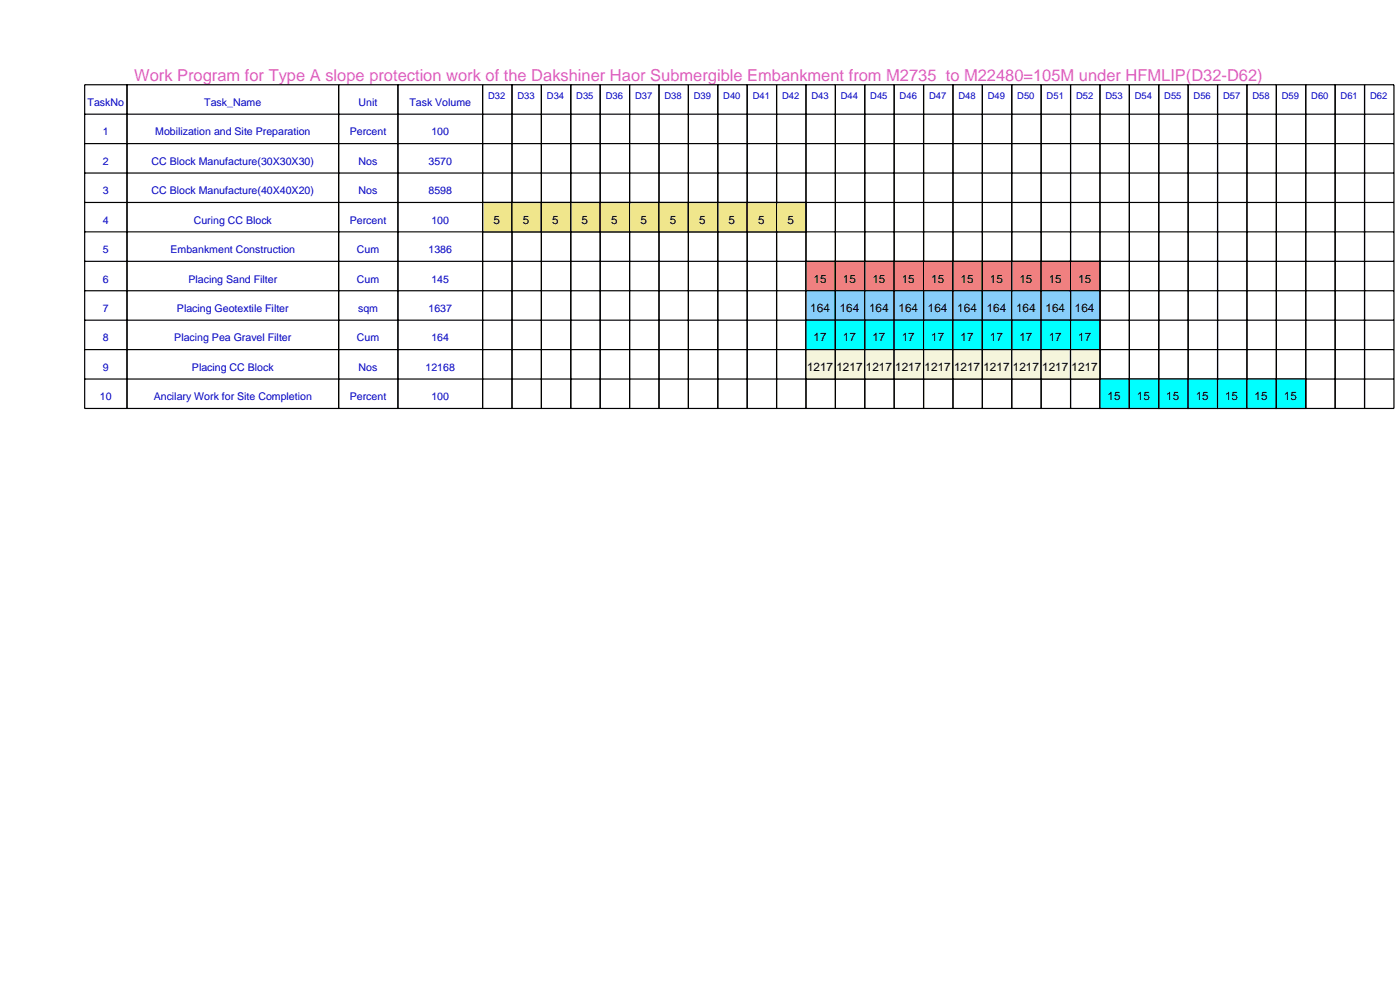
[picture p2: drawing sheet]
<svg xmlns="http://www.w3.org/2000/svg" width="420mm" height="297mm" viewBox="0 0 420 297" stroke-linecap="round" stroke-linejoin="round" font-family="sans-serif">
<defs><g id="words">
<text font-size="4.9" fill="#de5ec4" x="40.3" y="24.1">Work Program for Type A slope protection work of the Dakshiner Haor Submergible Embankment from M2735 to M22480=105M under HFMLIP(D32-D62)</text>
<g font-size="3.5">
<text x="148" y="67">5</text>
<text x="156.9" y="67">5</text>
<text x="165.7" y="67">5</text>
<text x="174.5" y="67">5</text>
<text x="183.3" y="67">5</text>
<text x="192.1" y="67">5</text>
<text x="200.9" y="67">5</text>
<text x="209.8" y="67">5</text>
<text x="218.6" y="67">5</text>
<text x="227.4" y="67">5</text>
<text x="236.2" y="67">5</text>
<text x="244.1" y="84.7">15</text>
<text x="252.9" y="84.7">15</text>
<text x="261.7" y="84.7">15</text>
<text x="270.5" y="84.7">15</text>
<text x="279.3" y="84.7">15</text>
<text x="288.2" y="84.7">15</text>
<text x="297" y="84.7">15</text>
<text x="305.8" y="84.7">15</text>
<text x="314.6" y="84.7">15</text>
<text x="323.4" y="84.7">15</text>
<text x="243.1" y="93.5">164</text>
<text x="251.9" y="93.5">164</text>
<text x="260.7" y="93.5">164</text>
<text x="269.5" y="93.5">164</text>
<text x="278.4" y="93.5">164</text>
<text x="287.2" y="93.5">164</text>
<text x="296" y="93.5">164</text>
<text x="304.8" y="93.5">164</text>
<text x="313.6" y="93.5">164</text>
<text x="322.5" y="93.5">164</text>
<text x="244.1" y="102.3">17</text>
<text x="252.9" y="102.3">17</text>
<text x="261.7" y="102.3">17</text>
<text x="270.5" y="102.3">17</text>
<text x="279.3" y="102.3">17</text>
<text x="288.2" y="102.3">17</text>
<text x="297" y="102.3">17</text>
<text x="305.8" y="102.3">17</text>
<text x="314.6" y="102.3">17</text>
<text x="323.4" y="102.3">17</text>
<text x="242.1" y="111.1">1217</text>
<text x="250.9" y="111.1">1217</text>
<text x="259.7" y="111.1">1217</text>
<text x="268.6" y="111.1">1217</text>
<text x="277.4" y="111.1">1217</text>
<text x="286.2" y="111.1">1217</text>
<text x="295" y="111.1">1217</text>
<text x="303.8" y="111.1">1217</text>
<text x="312.7" y="111.1">1217</text>
<text x="321.5" y="111.1">1217</text>
<text x="332.3" y="119.9">15</text>
<text x="341.1" y="119.9">15</text>
<text x="349.9" y="119.9">15</text>
<text x="358.7" y="119.9">15</text>
<text x="367.5" y="119.9">15</text>
<text x="376.4" y="119.9">15</text>
<text x="385.2" y="119.9">15</text>
</g>
<g font-size="3.2" fill="#0000c4">
<text x="26.3" y="31.8">TaskNo</text>
<text x="61.3" y="31.8">Task_Name</text>
<text x="107.6" y="31.8">Unit</text>
<text x="122.8" y="31.8">Task Volume</text>
<text x="30.9" y="40.6">1</text>
<text x="46.6" y="40.6">Mobilization and Site Preparation</text>
<text x="104.9" y="40.6">Percent</text>
<text x="129.4" y="40.6">100</text>
<text x="30.9" y="49.4">2</text>
<text x="45.5" y="49.4">CC Block Manufacture(30X30X30)</text>
<text x="107.6" y="49.4">Nos</text>
<text x="128.5" y="49.4">3570</text>
<text x="30.9" y="58.2">3</text>
<text x="45.5" y="58.2">CC Block Manufacture(40X40X20)</text>
<text x="107.6" y="58.2">Nos</text>
<text x="128.5" y="58.2">8598</text>
<text x="30.9" y="67">4</text>
<text x="58.1" y="67">Curing CC Block</text>
<text x="104.9" y="67">Percent</text>
<text x="129.4" y="67">100</text>
<text x="30.9" y="75.8">5</text>
<text x="51.1" y="75.8">Embankment Construction</text>
<text x="107.1" y="75.8">Cum</text>
<text x="128.5" y="75.8">1386</text>
<text x="30.9" y="84.7">6</text>
<text x="56.5" y="84.7">Placing Sand Filter</text>
<text x="107.1" y="84.7">Cum</text>
<text x="129.4" y="84.7">145</text>
<text x="30.9" y="93.5">7</text>
<text x="53.1" y="93.5">Placing Geotextile Filter</text>
<text x="107.4" y="93.5">sqm</text>
<text x="128.5" y="93.5">1637</text>
<text x="30.9" y="102.3">8</text>
<text x="52.3" y="102.3">Placing Pea Gravel Filter</text>
<text x="107.1" y="102.3">Cum</text>
<text x="129.4" y="102.3">164</text>
<text x="30.9" y="111.1">9</text>
<text x="57.6" y="111.1">Placing CC Block</text>
<text x="107.6" y="111.1">Nos</text>
<text x="127.7" y="111.1">12168</text>
<text x="30" y="119.9">10</text>
<text x="46.1" y="119.9">Ancilary Work for Site Completion</text>
<text x="104.9" y="119.9">Percent</text>
<text x="129.4" y="119.9">100</text>
</g>
<g font-size="2.8" fill="#0000c4">
<text x="146.4" y="29.6">D32</text>
<text x="155.2" y="29.6">D33</text>
<text x="164.1" y="29.6">D34</text>
<text x="172.9" y="29.6">D35</text>
<text x="181.7" y="29.6">D36</text>
<text x="190.5" y="29.6">D37</text>
<text x="199.3" y="29.6">D38</text>
<text x="208.2" y="29.6">D39</text>
<text x="217" y="29.6">D40</text>
<text x="225.8" y="29.6">D41</text>
<text x="234.6" y="29.6">D42</text>
<text x="243.4" y="29.6">D43</text>
<text x="252.3" y="29.6">D44</text>
<text x="261.1" y="29.6">D45</text>
<text x="269.9" y="29.6">D46</text>
<text x="278.7" y="29.6">D47</text>
<text x="287.5" y="29.6">D48</text>
<text x="296.4" y="29.6">D49</text>
<text x="305.2" y="29.6">D50</text>
<text x="314" y="29.6">D51</text>
<text x="322.8" y="29.6">D52</text>
<text x="331.6" y="29.6">D53</text>
<text x="340.5" y="29.6">D54</text>
<text x="349.3" y="29.6">D55</text>
<text x="358.1" y="29.6">D56</text>
<text x="366.9" y="29.6">D57</text>
<text x="375.7" y="29.6">D58</text>
<text x="384.6" y="29.6">D59</text>
<text x="393.4" y="29.6">D60</text>
<text x="402.2" y="29.6">D61</text>
<text x="411" y="29.6">D62</text>
</g>
</g></defs>
<g fill="none" stroke="#000" stroke-width=".35">
<path d="M25.4 25.4h128.2v97h-128.2zM25.4 34.2h128.2M38.1 25.4v97M101.6 25.4v97M119.4 25.4v97M144.8 25.4v97M25.4 43h128.2M25.4 51.9h128.2M25.4 60.7h128.2M25.4 69.5h128.2M25.4 78.3h128.2M25.4 87.1h128.2"/>
<path d="M25.4 96h128.2M25.4 104.8h128.2M25.4 113.6h128.2"/>
</g>
<path d="M144.8 60.7h8.8v8.8h-8.8z" fill-rule="evenodd" fill="#f0e68c" stroke="#000" stroke-width=".35"/>
<path d="M153.6 25.4h8.8v97h-8.8zM153.6 34.2h8.8M153.6 43h8.8M153.6 51.9h8.8M153.6 60.7h8.8M153.6 69.5h8.8M153.6 78.3h8.8M153.6 87.1h8.8M153.6 96h8.8M153.6 104.8h8.8M153.6 113.6h8.8" fill="none" stroke="#000" stroke-width=".35"/>
<path d="M153.6 60.7h8.8v8.8h-8.8z" fill-rule="evenodd" fill="#f0e68c" stroke="#000" stroke-width=".35"/>
<path d="M162.4 25.4h8.8v97h-8.8zM162.4 34.2h8.8M162.4 43h8.8M162.4 51.9h8.8M162.4 60.7h8.8M162.4 69.5h8.8M162.4 78.3h8.8M162.4 87.1h8.8M162.4 96h8.8M162.4 104.8h8.8M162.4 113.6h8.8" fill="none" stroke="#000" stroke-width=".35"/>
<path d="M162.4 60.7h8.8v8.8h-8.8z" fill-rule="evenodd" fill="#f0e68c" stroke="#000" stroke-width=".35"/>
<path d="M171.2 25.4h8.9v97h-8.9zM171.2 34.2h8.9M171.2 43h8.9M171.2 51.9h8.9M171.2 60.7h8.9M171.2 69.5h8.9M171.2 78.3h8.9M171.2 87.1h8.9M171.2 96h8.9M171.2 104.8h8.9M171.2 113.6h8.9" fill="none" stroke="#000" stroke-width=".35"/>
<path d="M171.2 60.7h8.9v8.8h-8.9z" fill-rule="evenodd" fill="#f0e68c" stroke="#000" stroke-width=".35"/>
<path d="M180.1 25.4h8.8v97h-8.8zM180.1 34.2h8.8M180.1 43h8.8M180.1 51.9h8.8M180.1 60.7h8.8M180.1 69.5h8.8M180.1 78.3h8.8M180.1 87.1h8.8M180.1 96h8.8M180.1 104.8h8.8M180.1 113.6h8.8" fill="none" stroke="#000" stroke-width=".35"/>
<path d="M180.1 60.7h8.8v8.8h-8.8z" fill-rule="evenodd" fill="#f0e68c" stroke="#000" stroke-width=".35"/>
<path d="M188.9 25.4h8.8v97h-8.8zM188.9 34.2h8.8M188.9 43h8.8M188.9 51.9h8.8M188.9 60.7h8.8M188.9 69.5h8.8M188.9 78.3h8.8M188.9 87.1h8.8M188.9 96h8.8M188.9 104.8h8.8M188.9 113.6h8.8" fill="none" stroke="#000" stroke-width=".35"/>
<path d="M188.9 60.7h8.8v8.8h-8.8z" fill-rule="evenodd" fill="#f0e68c" stroke="#000" stroke-width=".35"/>
<path d="M197.7 25.4h8.8v97h-8.8zM197.7 34.2h8.8M197.7 43h8.8M197.7 51.9h8.8M197.7 60.7h8.8M197.7 69.5h8.8M197.7 78.3h8.8M197.7 87.1h8.8M197.7 96h8.8M197.7 104.8h8.8M197.7 113.6h8.8" fill="none" stroke="#000" stroke-width=".35"/>
<path d="M197.7 60.7h8.8v8.8h-8.8z" fill-rule="evenodd" fill="#f0e68c" stroke="#000" stroke-width=".35"/>
<path d="M206.5 25.4h8.8v97h-8.8zM206.5 34.2h8.8M206.5 43h8.8M206.5 51.9h8.8M206.5 60.7h8.8M206.5 69.5h8.8M206.5 78.3h8.8M206.5 87.1h8.8M206.5 96h8.8M206.5 104.8h8.8M206.5 113.6h8.8" fill="none" stroke="#000" stroke-width=".35"/>
<path d="M206.5 60.7h8.8v8.8h-8.8z" fill-rule="evenodd" fill="#f0e68c" stroke="#000" stroke-width=".35"/>
<path d="M215.3 25.4h8.9v97h-8.9zM215.3 34.2h8.9M215.3 43h8.9M215.3 51.9h8.9M215.3 60.7h8.9M215.3 69.5h8.9M215.3 78.3h8.9M215.3 87.1h8.9M215.3 96h8.9M215.3 104.8h8.9M215.3 113.6h8.9" fill="none" stroke="#000" stroke-width=".35"/>
<path d="M215.3 60.7h8.9v8.8h-8.9z" fill-rule="evenodd" fill="#f0e68c" stroke="#000" stroke-width=".35"/>
<path d="M224.2 25.4h8.8v97h-8.8zM224.2 34.2h8.8M224.2 43h8.8M224.2 51.9h8.8M224.2 60.7h8.8M224.2 69.5h8.8M224.2 78.3h8.8M224.2 87.1h8.8M224.2 96h8.8M224.2 104.8h8.8M224.2 113.6h8.8" fill="none" stroke="#000" stroke-width=".35"/>
<path d="M224.2 60.7h8.8v8.8h-8.8z" fill-rule="evenodd" fill="#f0e68c" stroke="#000" stroke-width=".35"/>
<path d="M233 25.4h8.8v97h-8.8zM233 34.2h8.8M233 43h8.8M233 51.9h8.8M233 60.7h8.8M233 69.5h8.8M233 78.3h8.8M233 87.1h8.8M233 96h8.8M233 104.8h8.8M233 113.6h8.8" fill="none" stroke="#000" stroke-width=".35"/>
<path d="M233 60.7h8.8v8.8h-8.8z" fill-rule="evenodd" fill="#f0e68c" stroke="#000" stroke-width=".35"/>
<path d="M241.8 25.4h8.8v97h-8.8zM241.8 34.2h8.8M241.8 43h8.8M241.8 51.9h8.8M241.8 60.7h8.8M241.8 69.5h8.8M241.8 78.3h8.8M241.8 87.1h8.8M241.8 96h8.8M241.8 104.8h8.8M241.8 113.6h8.8" fill="none" stroke="#000" stroke-width=".35"/>
<path d="M241.8 78.3h8.8v8.8h-8.8z" fill-rule="evenodd" fill="#f08080" stroke="#000" stroke-width=".35"/>
<path d="M241.8 87.1h8.8v8.9h-8.8z" fill-rule="evenodd" fill="#87cefa" stroke="#000" stroke-width=".35"/>
<path d="M241.8 96h8.8v8.8h-8.8z" fill-rule="evenodd" fill="#0ff" stroke="#000" stroke-width=".35"/>
<path d="M241.8 104.8h8.8v8.8h-8.8z" fill-rule="evenodd" fill="#f5f5dc" stroke="#000" stroke-width=".35"/>
<path d="M250.6 25.4h8.8v97h-8.8zM250.6 34.2h8.8M250.6 43h8.8M250.6 51.9h8.8M250.6 60.7h8.8M250.6 69.5h8.8M250.6 78.3h8.8M250.6 87.1h8.8M250.6 96h8.8M250.6 104.8h8.8M250.6 113.6h8.8" fill="none" stroke="#000" stroke-width=".35"/>
<path d="M250.6 78.3h8.8v8.8h-8.8z" fill-rule="evenodd" fill="#f08080" stroke="#000" stroke-width=".35"/>
<path d="M250.6 87.1h8.8v8.9h-8.8z" fill-rule="evenodd" fill="#87cefa" stroke="#000" stroke-width=".35"/>
<path d="M250.6 96h8.8v8.8h-8.8z" fill-rule="evenodd" fill="#0ff" stroke="#000" stroke-width=".35"/>
<path d="M250.6 104.8h8.8v8.8h-8.8z" fill-rule="evenodd" fill="#f5f5dc" stroke="#000" stroke-width=".35"/>
<path d="M259.4 25.4h8.9v97h-8.9zM259.4 34.2h8.9M259.4 43h8.9M259.4 51.9h8.9M259.4 60.7h8.9M259.4 69.5h8.9M259.4 78.3h8.9M259.4 87.1h8.9M259.4 96h8.9M259.4 104.8h8.9M259.4 113.6h8.9" fill="none" stroke="#000" stroke-width=".35"/>
<path d="M259.4 78.3h8.9v8.8h-8.9z" fill-rule="evenodd" fill="#f08080" stroke="#000" stroke-width=".35"/>
<path d="M259.4 87.1h8.9v8.9h-8.9z" fill-rule="evenodd" fill="#87cefa" stroke="#000" stroke-width=".35"/>
<path d="M259.4 96h8.9v8.8h-8.9z" fill-rule="evenodd" fill="#0ff" stroke="#000" stroke-width=".35"/>
<path d="M259.4 104.8h8.9v8.8h-8.9z" fill-rule="evenodd" fill="#f5f5dc" stroke="#000" stroke-width=".35"/>
<path d="M268.3 25.4h8.8v97h-8.8zM268.3 34.2h8.8M268.3 43h8.8M268.3 51.9h8.8M268.3 60.7h8.8M268.3 69.5h8.8M268.3 78.3h8.8M268.3 87.1h8.8M268.3 96h8.8M268.3 104.8h8.8M268.3 113.6h8.8" fill="none" stroke="#000" stroke-width=".35"/>
<path d="M268.3 78.3h8.8v8.8h-8.8z" fill-rule="evenodd" fill="#f08080" stroke="#000" stroke-width=".35"/>
<path d="M268.3 87.1h8.8v8.9h-8.8z" fill-rule="evenodd" fill="#87cefa" stroke="#000" stroke-width=".35"/>
<path d="M268.3 96h8.8v8.8h-8.8z" fill-rule="evenodd" fill="#0ff" stroke="#000" stroke-width=".35"/>
<path d="M268.3 104.8h8.8v8.8h-8.8z" fill-rule="evenodd" fill="#f5f5dc" stroke="#000" stroke-width=".35"/>
<path d="M277.1 25.4h8.8v97h-8.8zM277.1 34.2h8.8M277.1 43h8.8M277.1 51.9h8.8M277.1 60.7h8.8M277.1 69.5h8.8M277.1 78.3h8.8M277.1 87.1h8.8M277.1 96h8.8M277.1 104.8h8.8M277.1 113.6h8.8" fill="none" stroke="#000" stroke-width=".35"/>
<path d="M277.1 78.3h8.8v8.8h-8.8z" fill-rule="evenodd" fill="#f08080" stroke="#000" stroke-width=".35"/>
<path d="M277.1 87.1h8.8v8.9h-8.8z" fill-rule="evenodd" fill="#87cefa" stroke="#000" stroke-width=".35"/>
<path d="M277.1 96h8.8v8.8h-8.8z" fill-rule="evenodd" fill="#0ff" stroke="#000" stroke-width=".35"/>
<path d="M277.1 104.8h8.8v8.8h-8.8z" fill-rule="evenodd" fill="#f5f5dc" stroke="#000" stroke-width=".35"/>
<path d="M285.9 25.4h8.8v97h-8.8zM285.9 34.2h8.8M285.9 43h8.8M285.9 51.9h8.8M285.9 60.7h8.8M285.9 69.5h8.8M285.9 78.3h8.8M285.9 87.1h8.8M285.9 96h8.8M285.9 104.8h8.8M285.9 113.6h8.8" fill="none" stroke="#000" stroke-width=".35"/>
<path d="M285.9 78.3h8.8v8.8h-8.8z" fill-rule="evenodd" fill="#f08080" stroke="#000" stroke-width=".35"/>
<path d="M285.9 87.1h8.8v8.9h-8.8z" fill-rule="evenodd" fill="#87cefa" stroke="#000" stroke-width=".35"/>
<path d="M285.9 96h8.8v8.8h-8.8z" fill-rule="evenodd" fill="#0ff" stroke="#000" stroke-width=".35"/>
<path d="M285.9 104.8h8.8v8.8h-8.8z" fill-rule="evenodd" fill="#f5f5dc" stroke="#000" stroke-width=".35"/>
<path d="M294.7 25.4h8.8v97h-8.8zM294.7 34.2h8.8M294.7 43h8.8M294.7 51.9h8.8M294.7 60.7h8.8M294.7 69.5h8.8M294.7 78.3h8.8M294.7 87.1h8.8M294.7 96h8.8M294.7 104.8h8.8M294.7 113.6h8.8" fill="none" stroke="#000" stroke-width=".35"/>
<path d="M294.7 78.3h8.8v8.8h-8.8z" fill-rule="evenodd" fill="#f08080" stroke="#000" stroke-width=".35"/>
<path d="M294.7 87.1h8.8v8.9h-8.8z" fill-rule="evenodd" fill="#87cefa" stroke="#000" stroke-width=".35"/>
<path d="M294.7 96h8.8v8.8h-8.8z" fill-rule="evenodd" fill="#0ff" stroke="#000" stroke-width=".35"/>
<path d="M294.7 104.8h8.8v8.8h-8.8z" fill-rule="evenodd" fill="#f5f5dc" stroke="#000" stroke-width=".35"/>
<path d="M303.5 25.4h8.8v97h-8.8zM303.5 34.2h8.8M303.5 43h8.8M303.5 51.9h8.8M303.5 60.7h8.8M303.5 69.5h8.8M303.5 78.3h8.8M303.5 87.1h8.8M303.5 96h8.8M303.5 104.8h8.8M303.5 113.6h8.8" fill="none" stroke="#000" stroke-width=".35"/>
<path d="M303.5 78.3h8.8v8.8h-8.8z" fill-rule="evenodd" fill="#f08080" stroke="#000" stroke-width=".35"/>
<path d="M303.5 87.1h8.8v8.9h-8.8z" fill-rule="evenodd" fill="#87cefa" stroke="#000" stroke-width=".35"/>
<path d="M303.5 96h8.8v8.8h-8.8z" fill-rule="evenodd" fill="#0ff" stroke="#000" stroke-width=".35"/>
<path d="M303.5 104.8h8.8v8.8h-8.8z" fill-rule="evenodd" fill="#f5f5dc" stroke="#000" stroke-width=".35"/>
<path d="M312.3 25.4h8.9v97h-8.9zM312.3 34.2h8.9M312.3 43h8.9M312.3 51.9h8.9M312.3 60.7h8.9M312.3 69.5h8.9M312.3 78.3h8.9M312.3 87.1h8.9M312.3 96h8.9M312.3 104.8h8.9M312.3 113.6h8.9" fill="none" stroke="#000" stroke-width=".35"/>
<path d="M312.3 78.3h8.9v8.8h-8.9z" fill-rule="evenodd" fill="#f08080" stroke="#000" stroke-width=".35"/>
<path d="M312.3 87.1h8.9v8.9h-8.9z" fill-rule="evenodd" fill="#87cefa" stroke="#000" stroke-width=".35"/>
<path d="M312.3 96h8.9v8.8h-8.9z" fill-rule="evenodd" fill="#0ff" stroke="#000" stroke-width=".35"/>
<path d="M312.3 104.8h8.9v8.8h-8.9z" fill-rule="evenodd" fill="#f5f5dc" stroke="#000" stroke-width=".35"/>
<path d="M321.2 25.4h8.8v97h-8.8zM321.2 34.2h8.8M321.2 43h8.8M321.2 51.9h8.8M321.2 60.7h8.8M321.2 69.5h8.8M321.2 78.3h8.8M321.2 87.1h8.8M321.2 96h8.8M321.2 104.8h8.8M321.2 113.6h8.8" fill="none" stroke="#000" stroke-width=".35"/>
<path d="M321.2 78.3h8.8v8.8h-8.8z" fill-rule="evenodd" fill="#f08080" stroke="#000" stroke-width=".35"/>
<path d="M321.2 87.1h8.8v8.9h-8.8z" fill-rule="evenodd" fill="#87cefa" stroke="#000" stroke-width=".35"/>
<path d="M321.2 96h8.8v8.8h-8.8z" fill-rule="evenodd" fill="#0ff" stroke="#000" stroke-width=".35"/>
<path d="M321.2 104.8h8.8v8.8h-8.8z" fill-rule="evenodd" fill="#f5f5dc" stroke="#000" stroke-width=".35"/>
<path d="M330 25.4h8.8v97h-8.8zM330 34.2h8.8M330 43h8.8M330 51.9h8.8M330 60.7h8.8M330 69.5h8.8M330 78.3h8.8M330 87.1h8.8M330 96h8.8M330 104.8h8.8M330 113.6h8.8" fill="none" stroke="#000" stroke-width=".35"/>
<path d="M330 113.6h8.8v8.8h-8.8z" fill-rule="evenodd" fill="#0ff" stroke="#000" stroke-width=".35"/>
<path d="M338.8 25.4h8.8v97h-8.8zM338.8 34.2h8.8M338.8 43h8.8M338.8 51.9h8.8M338.8 60.7h8.8M338.8 69.5h8.8M338.8 78.3h8.8M338.8 87.1h8.8M338.8 96h8.8M338.8 104.8h8.8M338.8 113.6h8.8" fill="none" stroke="#000" stroke-width=".35"/>
<path d="M338.8 113.6h8.8v8.8h-8.8z" fill-rule="evenodd" fill="#0ff" stroke="#000" stroke-width=".35"/>
<path d="M347.6 25.4h8.8v97h-8.8zM347.6 34.2h8.8M347.6 43h8.8M347.6 51.9h8.8M347.6 60.7h8.8M347.6 69.5h8.8M347.6 78.3h8.8M347.6 87.1h8.8M347.6 96h8.8M347.6 104.8h8.8M347.6 113.6h8.8" fill="none" stroke="#000" stroke-width=".35"/>
<path d="M347.6 113.6h8.8v8.8h-8.8z" fill-rule="evenodd" fill="#0ff" stroke="#000" stroke-width=".35"/>
<path d="M356.4 25.4h8.9v97h-8.9zM356.4 34.2h8.9M356.4 43h8.9M356.4 51.9h8.9M356.4 60.7h8.9M356.4 69.5h8.9M356.4 78.3h8.9M356.4 87.1h8.9M356.4 96h8.9M356.4 104.8h8.9M356.4 113.6h8.9" fill="none" stroke="#000" stroke-width=".35"/>
<path d="M356.4 113.6h8.9v8.8h-8.9z" fill-rule="evenodd" fill="#0ff" stroke="#000" stroke-width=".35"/>
<path d="M365.3 25.4h8.8v97h-8.8zM365.3 34.2h8.8M365.3 43h8.8M365.3 51.9h8.8M365.3 60.7h8.8M365.3 69.5h8.8M365.3 78.3h8.8M365.3 87.1h8.8M365.3 96h8.8M365.3 104.8h8.8M365.3 113.6h8.8" fill="none" stroke="#000" stroke-width=".35"/>
<path d="M365.3 113.6h8.8v8.8h-8.8z" fill-rule="evenodd" fill="#0ff" stroke="#000" stroke-width=".35"/>
<path d="M374.1 25.4h8.8v97h-8.8zM374.1 34.2h8.8M374.1 43h8.8M374.1 51.9h8.8M374.1 60.7h8.8M374.1 69.5h8.8M374.1 78.3h8.8M374.1 87.1h8.8M374.1 96h8.8M374.1 104.8h8.8M374.1 113.6h8.8" fill="none" stroke="#000" stroke-width=".35"/>
<path d="M374.1 113.6h8.8v8.8h-8.8z" fill-rule="evenodd" fill="#0ff" stroke="#000" stroke-width=".35"/>
<path d="M382.9 25.4h8.8v97h-8.8zM382.9 34.2h8.8M382.9 43h8.8M382.9 51.9h8.8M382.9 60.7h8.8M382.9 69.5h8.8M382.9 78.3h8.8M382.9 87.1h8.8M382.9 96h8.8M382.9 104.8h8.8M382.9 113.6h8.8" fill="none" stroke="#000" stroke-width=".35"/>
<path d="M382.9 113.6h8.8v8.8h-8.8z" fill-rule="evenodd" fill="#0ff" stroke="#000" stroke-width=".35"/>
<g fill="none" stroke="#000" stroke-width=".35">
<path d="M391.7 25.4h26.5v97h-26.5zM391.7 34.2h26.5M400.5 25.4v97M409.4 25.4v97M391.7 43h26.5M391.7 51.9h26.5M391.7 60.7h26.5M391.7 69.5h26.5M391.7 78.3h26.5M391.7 87.1h26.5M391.7 96h26.5M391.7 104.8h26.5"/>
<path d="M391.7 113.6h26.5"/>
</g>
<use href="#words"/>
</svg>
